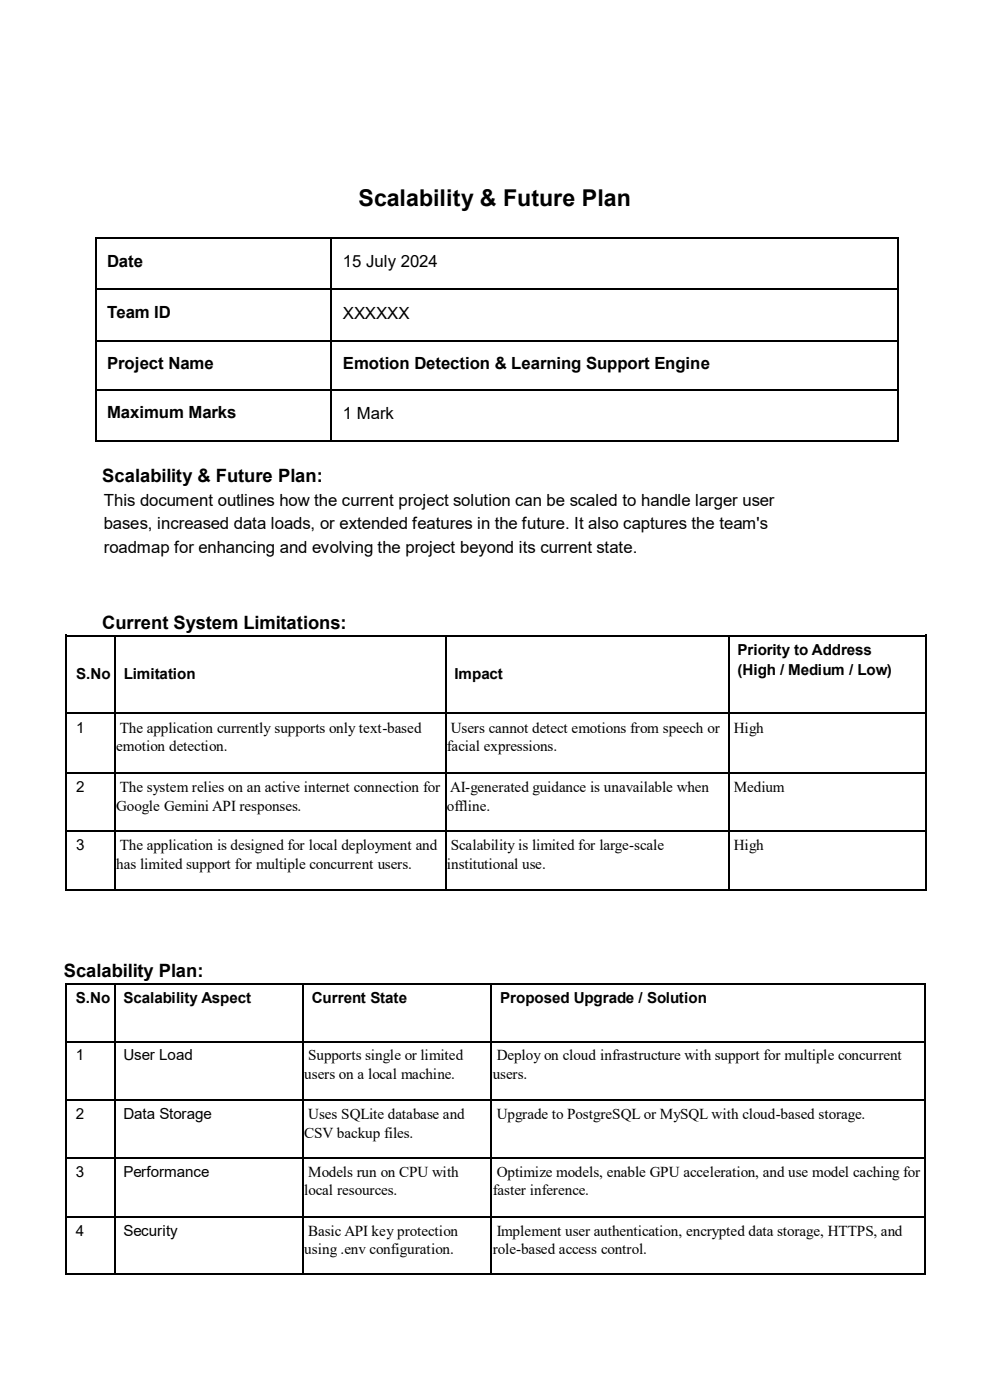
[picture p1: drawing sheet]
<svg xmlns="http://www.w3.org/2000/svg" width="210mm" height="297mm" viewBox="0 0 210 297" stroke-linecap="round" stroke-linejoin="round" font-family="sans-serif">
<defs><g id="words">
<text font-size="4.9" x="76.1" y="43.6">Scalability &amp; Future Plan</text>
<g font-size="3.9">
<text x="21.7" y="102.3">Scalability &amp; Future Plan:</text>
<text x="21.7" y="133.4">Current System Limitations:</text>
<text x="13.6" y="207.3">Scalability Plan:</text>
</g>
<g font-size="3.6">
<text x="22.7" y="56.7">Date</text>
<text x="72.8" y="56.7">15 July 2024</text>
<text x="22.7" y="67.5">Team ID</text>
<text x="72.8" y="67.6">XXXXXX</text>
<text x="22.7" y="78.3">Project Name</text>
<text x="72.8" y="78.3">Emotion Detection &amp; Learning Support Engine</text>
<text x="22.7" y="88.8">Maximum Marks</text>
<text x="72.8" y="88.8">1 Mark</text>
<text x="22" y="107.4">This document outlines how the current project solution can be scaled to handle larger user</text>
<text x="22" y="112.3">bases, increased data loads, or extended features in the future. It also captures the team's</text>
<text x="22" y="117.2">roadmap for enhancing and evolving the project beyond its current state.</text>
</g>
<g font-size="3.2">
<text x="156.4" y="139">Priority to Address</text>
<text x="156.4" y="143.2">(High / Medium / Low)</text>
<text x="16.2" y="144.1">S.No</text>
<text x="26.3" y="144.1">Limitation</text>
<text x="96.4" y="144.1">Impact</text>
<text x="16.2" y="155.5">1</text>
<text x="25.4" y="155.5">The application currently supports only text-based</text>
<text x="95.6" y="155.5">Users cannot detect emotions from speech or</text>
<text x="155.7" y="155.5">High</text>
<text x="24.6" y="159.4">emotion detection.</text>
<text x="94.8" y="159.4">facial expressions.</text>
<text x="16.2" y="168">2</text>
<text x="24.6" y="172">Google Gemini API responses.</text>
<text x="25.4" y="168">The system relies on an active internet connection for</text>
<text x="94.8" y="172">offline.</text>
<text x="95.5" y="168">AI-generated guidance is unavailable when</text>
<text x="155.7" y="168">Medium</text>
<text x="16.2" y="180.3">3</text>
<text x="24.6" y="184.3">has limited support for multiple concurrent users.</text>
<text x="25.4" y="180.3">The application is designed for local deployment and</text>
<text x="94.8" y="184.3">institutional use.</text>
<text x="95.6" y="180.3">Scalability is limited for large-scale</text>
<text x="155.7" y="180.3">High</text>
<text x="16.1" y="212.7">S.No</text>
<text x="26.2" y="212.7">Scalability Aspect</text>
<text x="66.1" y="212.7">Current State</text>
<text x="106.1" y="212.7">Proposed Upgrade / Solution</text>
<text x="16.1" y="224.9">1</text>
<text x="26.2" y="224.9">User Load</text>
<text x="65.4" y="224.9">Supports single or limited</text>
<text x="105.4" y="224.9">Deploy on cloud infrastructure with support for multiple concurrent</text>
<text x="64.5" y="228.9">users on a local machine.</text>
<text x="104.5" y="228.9">users.</text>
<text x="16.1" y="237.5">2</text>
<text x="26.2" y="237.5">Data Storage</text>
<text x="65.4" y="237.5">Uses SQLite database and</text>
<text x="105.4" y="237.5">Upgrade to PostgreSQL or MySQL with cloud-based storage.</text>
<text x="64.5" y="241.5">CSV backup files.</text>
<text x="16.1" y="249.7">3</text>
<text x="26.2" y="249.7">Performance</text>
<text x="65.4" y="249.7">Models run on CPU with</text>
<text x="105.4" y="249.7">Optimize models, enable GPU acceleration, and use model caching for</text>
<text x="64.5" y="253.6">local resources.</text>
<text x="104.5" y="253.6">faster inference.</text>
<text x="16.1" y="262.2">4</text>
<text x="26.2" y="262.2">Security</text>
<text x="65.4" y="262.2">Basic API key protection</text>
<text x="105.4" y="262.2">Implement user authentication, encrypted data storage, HTTPS, and</text>
<text x="64.5" y="266.1">using .env configuration.</text>
<text x="104.5" y="266.1">role-based access control.</text>
</g>
</g></defs>
<g fill="none" stroke="#000" stroke-width=".34">
<path d="M20.4 50.4v42.9M20.6 50.6h49.4M70.2 50.7v42.6M70.4 50.6h120M190.6 50.4v42.9M20.6 61.4h49.4M20.6 72.2h49.4M70.4 61.4h120M70.4 72.2h120M20.6 82.7h49.4M20.6 93.5h49.4M70.4 82.7h120"/>
<path d="M70.4 93.5h120M14.1 136v15.2M14.2 134.8h9.9M24.3 136v15.2M24.5 134.8h69.9M94.7 134.8h59.7M154.6 136v15.2M154.7 134.8h41.6M196.5 136v15.2M14.1 152.5v11.3M14.2 151.3h9.9M24.3 152.5v11.3"/>
<path d="M24.5 151.3h69.9M94.7 151.3h59.7M154.6 152.5v11.3M154.7 151.3h41.6M196.5 152.5v11.3M14.1 165.1v11M14.1 177.4v11.3M14.2 164h9.9M14.2 176.2h9.9M24.3 165.1v11M24.3 177.4v11.3M24.5 164h69.9"/>
<path d="M24.5 176.2h69.9M94.7 164h59.7M94.7 176.2h59.7M154.6 165.1v11M154.6 177.4v11.3M154.7 164h41.6M154.7 176.2h41.6M196.5 165.1v11M196.5 177.4v11.3M14.2 188.9h9.9M24.5 188.9h69.9M94.7 188.9h59.7"/>
<path d="M154.7 188.9h41.6M14.1 209.9v10.9M14.2 208.8h9.9M24.3 209.9v10.9M24.5 208.8h39.5M64.2 209.9v10.9M64.4 208.8h39.5M104.1 209.9v10.9M104.3 208.8h91.7M196.2 209.9v10.9M14.1 222.1v11.1M14.1 234.5v10.9"/>
<path d="M14.2 221h9.9M14.2 233.4h9.9M24.3 222.1v11.1M24.3 234.5v10.9M24.5 221h39.5M24.5 233.4h39.5M64.2 222.1v11.1M64.2 234.5v10.9M64.4 221h39.5M64.4 233.4h39.5M104.1 222.1v11.1M104.1 234.5v10.9"/>
<path d="M104.3 221h91.7M104.3 233.4h91.7M196.2 222.1v11.1M196.2 234.5v10.9M14.1 246.7v11.3M14.1 259.2v11M14.2 245.6h9.9M14.2 258.1h9.9M24.3 246.7v11.3M24.3 259.2v11M24.5 245.6h39.5M24.5 258.1h39.5"/>
<path d="M64.2 246.7v11.3M64.2 259.2v11M64.4 245.6h39.5M64.4 258.1h39.5M104.1 246.7v11.3M104.1 259.2v11M104.3 245.6h91.7M104.3 258.1h91.7M196.2 246.7v11.3M196.2 259.2v11M14.2 270.3h9.9M24.5 270.3h39.5"/>
<path d="M64.4 270.3h39.5M104.3 270.3h91.7"/>
</g>
<g fill="#000">
<path d="M20.2 50.4h.4v.3h-.4z" fill-rule="evenodd"/>
<path d="M70 50.4h.4v.3h-.4z" fill-rule="evenodd"/>
<path d="M190.4 50.4h.3v.3h-.3z" fill-rule="evenodd"/>
<path d="M20.2 93.3h.4v.4h-.4z" fill-rule="evenodd"/>
<path d="M20.2 93.3h.4v.4h-.4z" fill-rule="evenodd"/>
<path d="M70 93.3h.4v.4h-.4z" fill-rule="evenodd"/>
<path d="M190.4 93.3h.3v.4h-.3z" fill-rule="evenodd"/>
<path d="M190.4 93.3h.3v.4h-.3z" fill-rule="evenodd"/>
<path d="M13.9 134.7h.3v1.3h-.3z" fill-rule="evenodd"/>
<path d="M13.9 134.7h.3v.3h-.3z" fill-rule="evenodd"/>
<path d="M24.1 135h.4v1h-.4z" fill-rule="evenodd"/>
<path d="M24.1 134.7h.4v.3h-.4z" fill-rule="evenodd"/>
<path d="M94.4 135h.3v1h-.3z" fill-rule="evenodd"/>
<path d="M94.4 134.7h.3v.3h-.3z" fill-rule="evenodd"/>
<path d="M154.4 135h.3v1h-.3z" fill-rule="evenodd"/>
<path d="M154.4 134.7h.3v.3h-.3z" fill-rule="evenodd"/>
<path d="M196.3 134.7h.4v1.3h-.4z" fill-rule="evenodd"/>
<path d="M196.3 134.7h.4v.3h-.4z" fill-rule="evenodd"/>
<path d="M13.9 151.2h.3v1.3h-.3z" fill-rule="evenodd"/>
<path d="M24.1 151.2h.4v1.3h-.4z" fill-rule="evenodd"/>
<path d="M94.4 151.2h.3v1.3h-.3z" fill-rule="evenodd"/>
<path d="M154.4 151.2h.3v1.3h-.3z" fill-rule="evenodd"/>
<path d="M196.3 151.2h.4v1.3h-.4z" fill-rule="evenodd"/>
<path d="M13.9 163.8h.3v1.3h-.3z" fill-rule="evenodd"/>
<path d="M13.9 176.1h.3v1.3h-.3z" fill-rule="evenodd"/>
<path d="M24.1 163.8h.4v1.3h-.4z" fill-rule="evenodd"/>
<path d="M24.1 176.1h.4v1.3h-.4z" fill-rule="evenodd"/>
<path d="M94.4 163.8h.3v1.3h-.3z" fill-rule="evenodd"/>
<path d="M94.4 176.1h.3v1.3h-.3z" fill-rule="evenodd"/>
<path d="M154.4 163.8h.3v1.3h-.3z" fill-rule="evenodd"/>
<path d="M154.4 176.1h.3v1.3h-.3z" fill-rule="evenodd"/>
<path d="M196.3 163.8h.4v1.3h-.4z" fill-rule="evenodd"/>
<path d="M196.3 176.1h.4v1.3h-.4z" fill-rule="evenodd"/>
<path d="M13.9 188.7h.3v.3h-.3z" fill-rule="evenodd"/>
<path d="M13.9 188.7h.3v.3h-.3z" fill-rule="evenodd"/>
<path d="M24.1 188.7h.4v.3h-.4z" fill-rule="evenodd"/>
<path d="M94.4 188.7h.3v.3h-.3z" fill-rule="evenodd"/>
<path d="M154.4 188.7h.3v.3h-.3z" fill-rule="evenodd"/>
<path d="M196.3 188.7h.4v.3h-.4z" fill-rule="evenodd"/>
<path d="M196.3 188.7h.4v.3h-.4z" fill-rule="evenodd"/>
<path d="M13.9 208.6h.3v1.3h-.3z" fill-rule="evenodd"/>
<path d="M13.9 208.6h.3v.3h-.3z" fill-rule="evenodd"/>
<path d="M24.1 208.9h.4v1h-.4z" fill-rule="evenodd"/>
<path d="M24.1 208.6h.4v.3h-.4z" fill-rule="evenodd"/>
<path d="M64 208.9h.4v1h-.4z" fill-rule="evenodd"/>
<path d="M64 208.6h.4v.3h-.4z" fill-rule="evenodd"/>
<path d="M103.9 208.9h.4v1h-.4z" fill-rule="evenodd"/>
<path d="M103.9 208.6h.4v.3h-.4z" fill-rule="evenodd"/>
<path d="M196 208.6h.3v1.3h-.3z" fill-rule="evenodd"/>
<path d="M196 208.6h.3v.3h-.3z" fill-rule="evenodd"/>
<path d="M13.9 220.8h.3v1.3h-.3z" fill-rule="evenodd"/>
<path d="M13.9 233.2h.3v1.3h-.3z" fill-rule="evenodd"/>
<path d="M24.1 220.8h.4v1.3h-.4z" fill-rule="evenodd"/>
<path d="M24.1 233.2h.4v1.3h-.4z" fill-rule="evenodd"/>
<path d="M64 220.8h.4v1.3h-.4z" fill-rule="evenodd"/>
<path d="M64 233.2h.4v1.3h-.4z" fill-rule="evenodd"/>
<path d="M103.9 220.8h.4v1.3h-.4z" fill-rule="evenodd"/>
<path d="M103.9 233.2h.4v1.3h-.4z" fill-rule="evenodd"/>
<path d="M196 220.8h.3v1.3h-.3z" fill-rule="evenodd"/>
<path d="M196 233.2h.3v1.3h-.3z" fill-rule="evenodd"/>
<path d="M13.9 245.4h.3v1.3h-.3z" fill-rule="evenodd"/>
<path d="M13.9 258h.3v1.2h-.3z" fill-rule="evenodd"/>
<path d="M24.1 245.4h.4v1.3h-.4z" fill-rule="evenodd"/>
<path d="M24.1 258h.4v1.2h-.4z" fill-rule="evenodd"/>
<path d="M64 245.4h.4v1.3h-.4z" fill-rule="evenodd"/>
<path d="M64 258h.4v1.2h-.4z" fill-rule="evenodd"/>
<path d="M103.9 245.4h.4v1.3h-.4z" fill-rule="evenodd"/>
<path d="M103.9 258h.4v1.2h-.4z" fill-rule="evenodd"/>
<path d="M196 245.4h.3v1.3h-.3z" fill-rule="evenodd"/>
<path d="M196 258h.3v1.2h-.3z" fill-rule="evenodd"/>
<path d="M13.9 270.2h.3v.3h-.3z" fill-rule="evenodd"/>
<path d="M13.9 270.2h.3v.3h-.3z" fill-rule="evenodd"/>
<path d="M24.1 270.2h.4v.3h-.4z" fill-rule="evenodd"/>
<path d="M64 270.2h.4v.3h-.4z" fill-rule="evenodd"/>
<path d="M103.9 270.2h.4v.3h-.4z" fill-rule="evenodd"/>
<path d="M196 270.2h.3v.3h-.3z" fill-rule="evenodd"/>
<path d="M196 270.2h.3v.3h-.3z" fill-rule="evenodd"/>
</g>
<path d="M94.5 136v15.2M94.5 152.5v11.3M94.5 165.1v11M94.5 177.4v11.3" fill="none" stroke="#000" stroke-width=".35"/>
<use href="#words"/>
</svg>
